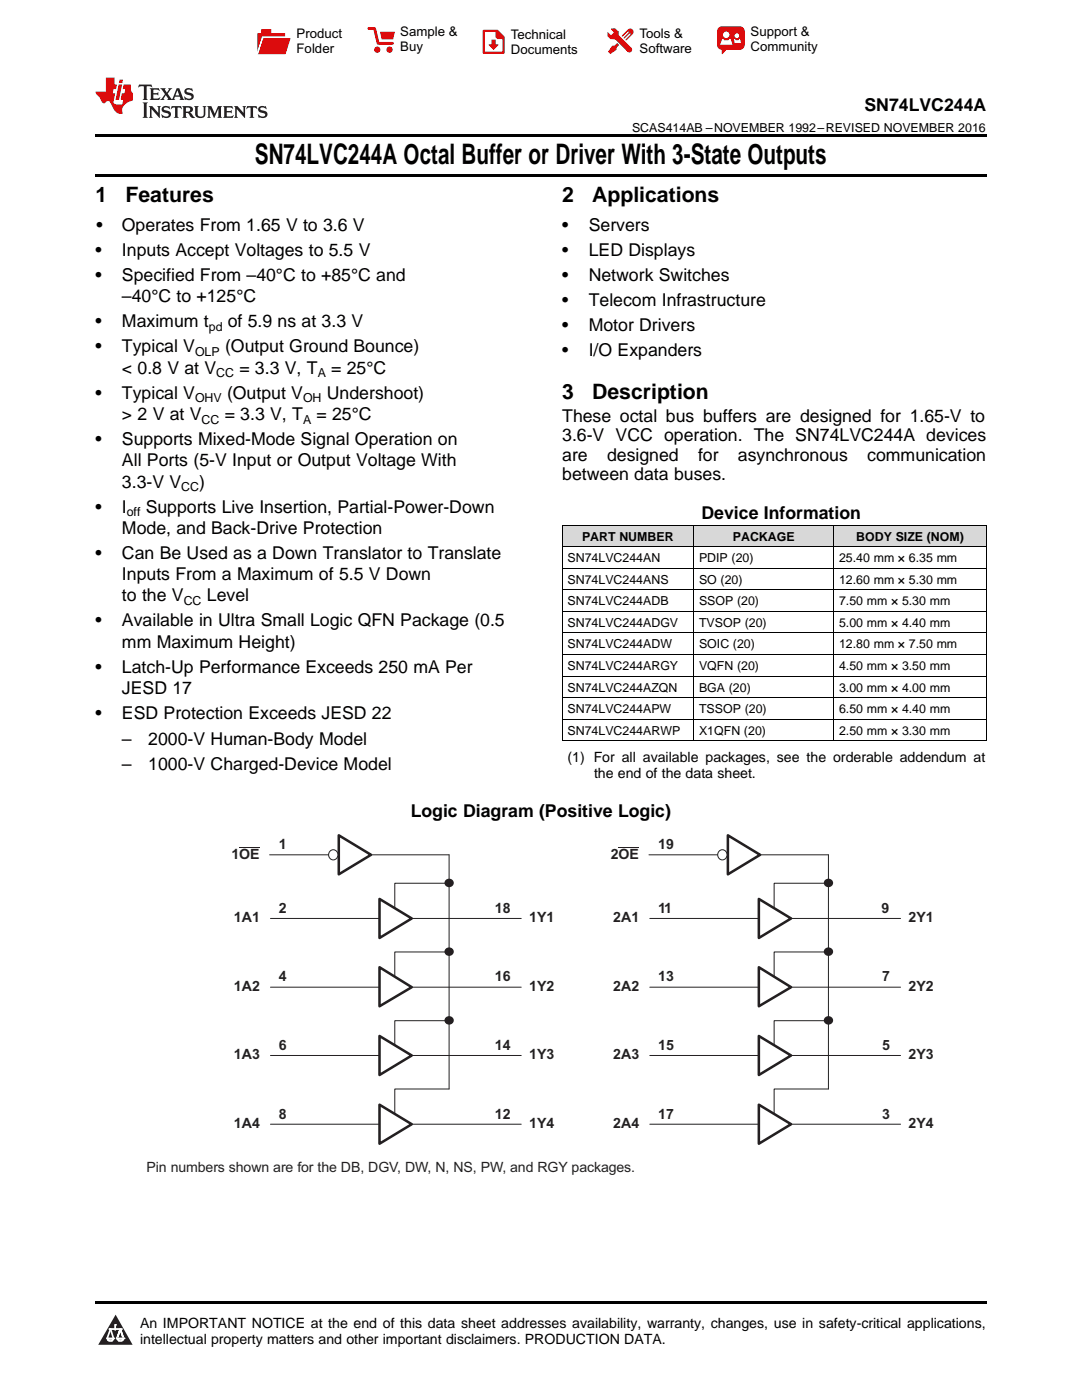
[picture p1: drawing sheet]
<svg xmlns="http://www.w3.org/2000/svg" width="216mm" height="279mm" viewBox="0 0 216 279" stroke-linecap="round" stroke-linejoin="round" font-family="sans-serif">
<defs><g id="words">
<text font-size="5.6" x="50.9" y="32.8">SN74LVC244A Octal Buffer or Driver With 3-State Outputs</text>
<g font-size="4.2">
<text x="19" y="40.4">1</text>
<text x="25" y="40.4">Features</text>
<text x="112.2" y="40.4">2</text>
<text x="118.2" y="40.4">Applications</text>
<text x="112.2" y="79.6">3</text>
<text x="118.2" y="79.6">Description</text>
</g>
<g font-size="3.5">
<text x="172.5" y="22.2">SN74LVC244A</text>
<text x="19.2" y="46.1">•</text>
<text x="24.3" y="46.1">Operates From 1.65 V to 3.6 V</text>
<text x="112.2" y="46.1">•</text>
<text x="117.5" y="46.1">Servers</text>
<text x="19" y="51.1">•</text>
<text x="24.3" y="51.1">Inputs Accept Voltages to 5.5 V</text>
<text x="112.2" y="51.1">•</text>
<text x="117.5" y="51.1">LED Displays</text>
<text x="19" y="56.1">•</text>
<text x="24.3" y="56.1">Specified From –40°C to +85°C and</text>
<text x="112.2" y="56.1">•</text>
<text x="117.5" y="56.1">Network Switches</text>
<text x="19" y="65.3">•</text>
<text x="24.3" y="60.3">–40°C to +125°C</text>
<text x="24.3" y="65.3">Maximum t</text>
<text x="45.4" y="65.3">of 5.9 ns at 3.3 V</text>
<text x="112.2" y="61.1">•</text>
<text x="117.5" y="61.1">Telecom Infrastructure</text>
<text x="19" y="70.3">•</text>
<text x="24.3" y="70.3">Typical V</text>
<text x="44.9" y="70.3">(Output Ground Bounce)</text>
<text x="112.2" y="66.1">•</text>
<text x="112.2" y="71.1">•</text>
<text x="117.5" y="66.1">Motor Drivers</text>
<text x="117.5" y="71.1">I/O Expanders</text>
<text x="24.3" y="74.6">&lt; 0.8 V at V</text>
<text x="47.8" y="74.6">= 3.3 V, T</text>
<text x="66.1" y="74.6">= 25°C</text>
<text x="19" y="79.6">•</text>
<text x="24.3" y="79.6">Typical V</text>
<text x="24.3" y="83.8">&gt; 2 V at V</text>
<text x="44.8" y="83.8">= 3.3 V, T</text>
<text x="45.3" y="79.6">(Output V</text>
<text x="63.1" y="83.8">= 25°C</text>
<text x="65.2" y="79.6">Undershoot)</text>
<text x="19" y="88.8">•</text>
<text x="24.3" y="88.8">Supports Mixed-Mode Signal Operation on</text>
<text x="112.2" y="84.2">These octal bus buffers are designed for 1.65-V to</text>
<text x="112.2" y="88.1">3.6-V VCC operation. The SN74LVC244A devices</text>
<text x="24.3" y="93.1">All Ports (5-V Input or Output Voltage With</text>
<text x="112.2" y="92">are</text>
<text x="112.2" y="95.8">between data buses.</text>
<text x="121.1" y="92">designed</text>
<text x="139.3" y="92">for</text>
<text x="147.2" y="92">asynchronous</text>
<text x="173.1" y="92">communication</text>
<text x="24.3" y="97.3">3.3-V V</text>
<text x="39.7" y="97.3">)</text>
<text x="19" y="102.3">•</text>
<text x="24.3" y="102.3">I</text>
<text x="24.3" y="106.5">Mode, and Back-Drive Protection</text>
<text x="29.1" y="102.3">Supports Live Insertion, Partial-Power-Down</text>
<text x="140" y="103.6">Device Information</text>
<text x="19" y="111.5">•</text>
<text x="24.3" y="111.5">Can Be Used as a Down Translator to Translate</text>
<text x="24.3" y="115.8">Inputs From a Maximum of 5.5 V Down</text>
<text x="19" y="125">•</text>
<text x="24.3" y="120">to the V</text>
<text x="24.3" y="125">Available in Ultra Small Logic QFN Package (0.5</text>
<text x="41.3" y="120">Level</text>
<text x="24.3" y="129.3">mm Maximum Height)</text>
<text x="19" y="134.3">•</text>
<text x="24.3" y="134.3">Latch-Up Performance Exceeds 250 mA Per</text>
<text x="19" y="143.5">•</text>
<text x="24.3" y="138.5">JESD 17</text>
<text x="24.3" y="143.5">ESD Protection Exceeds JESD 22</text>
<text x="24.3" y="148.6">–</text>
<text x="29.6" y="148.6">2000-V Human-Body Model</text>
<text x="24.3" y="153.7">–</text>
<text x="29.6" y="153.7">1000-V Charged-Device Model</text>
<text x="82" y="163.1">Logic Diagram (Positive Logic)</text>
</g>
<g font-size="2.8">
<text x="113.2" y="152.1">(1) For all available packages, see the orderable addendum at</text>
<text x="118.5" y="155.3">the end of the data sheet.</text>
<text x="27.9" y="265">An IMPORTANT NOTICE at the end of this data sheet addresses availability, warranty, changes, use in safety-critical applications,</text>
<text x="27.9" y="268.2">intellectual property matters and other important disclaimers. PRODUCTION DATA.</text>
</g>
<g font-size="2.8" fill="#241f21">
<text x="46.2" y="171.4">1OE</text>
<text x="55.7" y="169.5">1</text>
<text x="121.9" y="171.4">2OE</text>
<text x="131.4" y="169.5">19</text>
<text x="46.7" y="184">1A1</text>
<text x="55.7" y="182.1">2</text>
<text x="98.8" y="182.1">18</text>
<text x="105.6" y="184">1Y1</text>
<text x="122.4" y="184">2A1</text>
<text x="131.4" y="182.1">11</text>
<text x="175.9" y="182.1">9</text>
<text x="181.3" y="184">2Y1</text>
<text x="46.7" y="197.7">1A2</text>
<text x="55.7" y="195.8">4</text>
<text x="98.8" y="195.8">16</text>
<text x="105.6" y="197.7">1Y2</text>
<text x="122.4" y="197.7">2A2</text>
<text x="131.4" y="195.8">13</text>
<text x="176.1" y="195.8">7</text>
<text x="181.3" y="197.7">2Y2</text>
<text x="55.7" y="209.5">6</text>
<text x="98.8" y="209.5">14</text>
<text x="131.4" y="209.5">15</text>
<text x="176.1" y="209.5">5</text>
<text x="46.7" y="211.4">1A3</text>
<text x="105.6" y="211.3">1Y3</text>
<text x="122.4" y="211.4">2A3</text>
<text x="181.3" y="211.3">2Y3</text>
<text x="46.7" y="225.1">1A4</text>
<text x="55.7" y="223.3">8</text>
<text x="98.8" y="223.3">12</text>
<text x="105.6" y="225">1Y4</text>
<text x="122.4" y="225.1">2A4</text>
<text x="131.4" y="223.3">17</text>
<text x="176.1" y="223.3">3</text>
<text x="181.3" y="225">2Y4</text>
<text x="29.2" y="233.9">Pin numbers shown are for the DB, DGV, DW, N, NS, PW, and RGY packages.</text>
</g>
<g font-size="2.6">
<text x="59.2" y="7.6">Product</text>
<text x="59.2" y="10.6">Folder</text>
<text x="79.9" y="7.3">Sample &amp;</text>
<text x="79.9" y="10.2">Buy</text>
<text x="101.9" y="7.8">Technical</text>
<text x="101.9" y="10.8">Documents</text>
<text x="127.6" y="7.6">Tools &amp;</text>
<text x="127.6" y="10.6">Software</text>
<text x="149.8" y="7.2">Support &amp;</text>
<text x="149.8" y="10.2">Community</text>
</g>
<g font-size="2.5">
<text x="126.1" y="26.3">SCAS414AB –NOVEMBER 1992–REVISED NOVEMBER 2016</text>
<text x="38.9" y="71">OLP</text>
<text x="41.7" y="66">pd</text>
<text x="43.1" y="75.3">CC</text>
<text x="63.4" y="75.3">A</text>
<text x="38.9" y="80.3">OHV</text>
<text x="60.5" y="80.3">OH</text>
<text x="40.2" y="84.5">CC</text>
<text x="60.5" y="84.5">A</text>
<text x="36.2" y="98">CC</text>
<text x="25.3" y="103">off</text>
<text x="116.1" y="107.9">PART NUMBER</text>
<text x="146.2" y="107.9">PACKAGE</text>
<text x="170.9" y="107.9">BODY SIZE (NOM)</text>
<text x="113.2" y="112.2">SN74LVC244AN</text>
<text x="139.5" y="112.2">PDIP (20)</text>
<text x="167.4" y="112.2">25.40 mm × 6.35 mm</text>
<text x="113.2" y="116.5">SN74LVC244ANS</text>
<text x="139.5" y="116.5">SO (20)</text>
<text x="167.4" y="116.5">12.60 mm × 5.30 mm</text>
<text x="36.7" y="120.7">CC</text>
<text x="113.2" y="120.8">SN74LVC244ADB</text>
<text x="113.2" y="125.1">SN74LVC244ADGV</text>
<text x="139.5" y="120.8">SSOP (20)</text>
<text x="139.5" y="125.1">TVSOP (20)</text>
<text x="167.4" y="120.8">7.50 mm × 5.30 mm</text>
<text x="167.4" y="125.1">5.00 mm × 4.40 mm</text>
<text x="113.2" y="129.4">SN74LVC244ADW</text>
<text x="139.5" y="129.4">SOIC (20)</text>
<text x="167.4" y="129.4">12.80 mm × 7.50 mm</text>
<text x="113.2" y="133.7">SN74LVC244ARGY</text>
<text x="139.5" y="133.7">VQFN (20)</text>
<text x="167.4" y="133.7">4.50 mm × 3.50 mm</text>
<text x="113.2" y="138">SN74LVC244AZQN</text>
<text x="113.2" y="142.3">SN74LVC244APW</text>
<text x="139.5" y="138">BGA (20)</text>
<text x="139.5" y="142.3">TSSOP (20)</text>
<text x="167.4" y="138">3.00 mm × 4.00 mm</text>
<text x="167.4" y="142.3">6.50 mm × 4.40 mm</text>
<text x="113.2" y="146.6">SN74LVC244ARWP</text>
<text x="139.5" y="146.6">X1QFN (20)</text>
<text x="167.4" y="146.6">2.50 mm × 3.30 mm</text>
</g>
</g></defs>
<g fill="#d8d8d8">
<path d="M112.2 104.8h26.2v4.3h-26.2z"/>
<path d="M138.4 104.8h28v4.3h-28z"/>
<path d="M166.4 104.8h30.4v4.3h-30.4z"/>
</g>
<path d="M23.1 262.4l3.4 6h-6.9z" fill="#231f20"/>
<path d="M21.4 267.1h1.2l-.3 .5h-.3a.55 .55 0 0 1-.6-.5z" fill-rule="evenodd" fill="#fff"/>
<path d="M21.4 267.1h1.2l-.3 .5h-.3a.55 .55 0 0 1-.6-.5z" fill="none" stroke="#231f20" stroke-width=".34"/>
<path d="M21.4 267.1l1.2 .1-.3 .4h-.5z" fill="none" stroke="#fff" stroke-width=".34"/>
<path d="M23 265.3h.1" fill="none" stroke="#fff" stroke-width=".34"/>
<path d="M23 264.4v.9z" fill="#fff"/>
<path d="M23 264.4v.9z" fill="none" stroke="#fff" stroke-width=".34"/>
<circle cx="23" cy="264.4" r=".17" fill="#fff"/>
<path d="M21.9 265.2h.1" fill="none" stroke="#fff" stroke-width=".34"/>
<path d="M21.9 265.2h2.3z" fill="#fff"/>
<path d="M21.9 265.2h2.3z" fill="none" stroke="#fff" stroke-width=".34"/>
<circle cx="24.2" cy="265.2" r=".17" fill="#fff"/>
<path d="M23.3 267.1h.1" fill="none" stroke="#fff" stroke-width=".34"/>
<path d="M24 265.2l-.7 1.9z" fill="#fff"/>
<path d="M24 265.2l-.7 1.9z" fill="none" stroke="#fff" stroke-width=".34"/>
<path d="M24 265.2l.7 1.9z" fill="#fff"/>
<path d="M24 265.2l.7 1.9z" fill="none" stroke="#fff" stroke-width=".34"/>
<path d="M24.6 267.1h.1" fill="none" stroke="#fff" stroke-width=".34"/>
<circle cx="21.4" cy="267.1" r=".17" fill="#fff"/>
<path d="M22.1 265.2l-.7 1.9z" fill="#fff"/>
<path d="M22.1 265.2l-.7 1.9z" fill="none" stroke="#fff" stroke-width=".34"/>
<path d="M22.1 265.2l.5 1.9z" fill="#fff"/>
<path d="M22.1 265.2l.5 1.9z" fill="none" stroke="#fff" stroke-width=".34"/>
<circle cx="22.6" cy="267.1" r=".17" fill="#fff"/>
<path d="M23.4 267.1h1.3a.65 .65 0 0 1-.7 .5 .65 .65 0 0 1-.6-.5z" fill-rule="evenodd" fill="#fff"/>
<path d="M23.4 267.1h1.3a.65 .65 0 0 1-.7 .5 .65 .65 0 0 1-.6-.5z" fill="none" stroke="#231f20" stroke-width=".34"/>
<path d="M23.4 267.1h1.3l-.4 .5h-.6z" fill="none" stroke="#fff" stroke-width=".34"/>
<path d="M23.3 267.1h.1" fill="none" stroke="#fff" stroke-width=".34"/>
<circle cx="24.7" cy="267.1" r=".17" fill="#fff"/>
<path d="M19 259.7h177.8v.5h-177.8z" fill="#000"/>
<path d="M47.7 169.1h4.1M53.8 170.6h35.8v46.7M89.6 176.3h-10.8v5.3M54 183.3h50" fill="none" stroke="#241f21" stroke-width=".2"/>
<circle cx="89.6" cy="176.2" r=".72" fill="#241f21"/>
<circle cx="89.6" cy="176.2" r=".72" fill="none" stroke="#241f21" stroke-width=".34"/>
<path d="M67.6 166.7l6.4 3.9-6.4 3.9z" fill="#fff"/>
<path d="M67.6 166.7l6.4 3.9-6.4 3.9z" fill="none" stroke="#241f21" stroke-width=".51"/>
<circle cx="66.5" cy="170.6" r=".98" fill="#fff"/>
<circle cx="66.5" cy="170.6" r=".98" fill="none" stroke="#241f21" stroke-width=".2"/>
<path d="M75.7 179.4l6.5 3.9-6.5 3.9z" fill="#fff"/>
<path d="M75.7 179.4l6.5 3.9-6.5 3.9z" fill="none" stroke="#241f21" stroke-width=".51"/>
<path d="M54 197h50M89.6 190h-10.8v5.3" fill="none" stroke="#241f21" stroke-width=".2"/>
<path d="M75.7 193l6.5 4-6.5 3.8z" fill="#fff"/>
<path d="M75.7 193l6.5 4-6.5 3.8z" fill="none" stroke="#241f21" stroke-width=".51"/>
<path d="M54 210.6h50M89.6 203.7h-10.8v5.3" fill="none" stroke="#241f21" stroke-width=".2"/>
<path d="M75.7 206.8l6.5 3.8-6.5 3.9z" fill="#fff"/>
<path d="M75.7 206.8l6.5 3.8-6.5 3.9z" fill="none" stroke="#241f21" stroke-width=".51"/>
<path d="M89.6 217.3h-10.8v5.4M54 224.4h50" fill="none" stroke="#241f21" stroke-width=".2"/>
<path d="M75.7 220.5l6.5 3.9-6.5 3.9z" fill="#fff"/>
<path d="M75.7 220.5l6.5 3.9-6.5 3.9z" fill="none" stroke="#241f21" stroke-width=".51"/>
<circle cx="89.6" cy="190" r=".72" fill="#241f21"/>
<circle cx="89.6" cy="190" r=".72" fill="none" stroke="#241f21" stroke-width=".34"/>
<circle cx="89.6" cy="203.7" r=".72" fill="#241f21"/>
<circle cx="89.6" cy="203.7" r=".72" fill="none" stroke="#241f21" stroke-width=".34"/>
<path d="M123.4 169.1h4.1M129.5 170.6h35.8v46.7M165.3 176.3h-10.8v5.3M129.7 183.3h50" fill="none" stroke="#241f21" stroke-width=".2"/>
<circle cx="165.3" cy="176.2" r=".72" fill="#241f21"/>
<circle cx="165.3" cy="176.2" r=".72" fill="none" stroke="#241f21" stroke-width=".34"/>
<path d="M151.4 179.4l6.5 3.9-6.5 3.9z" fill="#fff"/>
<path d="M151.4 179.4l6.5 3.9-6.5 3.9z" fill="none" stroke="#241f21" stroke-width=".51"/>
<path d="M129.7 197h50M165.3 190h-10.8v5.3" fill="none" stroke="#241f21" stroke-width=".2"/>
<path d="M151.4 193l6.5 4-6.5 3.8z" fill="#fff"/>
<path d="M151.4 193l6.5 4-6.5 3.8z" fill="none" stroke="#241f21" stroke-width=".51"/>
<path d="M129.7 210.6h50M165.3 203.7h-10.8v5.3" fill="none" stroke="#241f21" stroke-width=".2"/>
<path d="M151.4 206.8l6.5 3.8-6.5 3.9z" fill="#fff"/>
<path d="M151.4 206.8l6.5 3.8-6.5 3.9z" fill="none" stroke="#241f21" stroke-width=".51"/>
<path d="M165.3 217.3h-10.8v5.4M129.7 224.4h50" fill="none" stroke="#241f21" stroke-width=".2"/>
<path d="M151.4 220.5l6.5 3.9-6.5 3.9z" fill="#fff"/>
<path d="M151.4 220.5l6.5 3.9-6.5 3.9z" fill="none" stroke="#241f21" stroke-width=".51"/>
<circle cx="165.3" cy="190" r=".72" fill="#241f21"/>
<circle cx="165.3" cy="190" r=".72" fill="none" stroke="#241f21" stroke-width=".34"/>
<circle cx="165.3" cy="203.7" r=".72" fill="#241f21"/>
<circle cx="165.3" cy="203.7" r=".72" fill="none" stroke="#241f21" stroke-width=".34"/>
<path d="M145.2 166.7l6.5 3.9-6.5 3.9z" fill="#fff"/>
<path d="M145.2 166.7l6.5 3.9-6.5 3.9z" fill="none" stroke="#241f21" stroke-width=".51"/>
<circle cx="144.1" cy="170.6" r=".98" fill="#fff"/>
<circle cx="144.1" cy="170.6" r=".98" fill="none" stroke="#241f21" stroke-width=".2"/>
<g fill="none" stroke="#000" stroke-width=".2">
<path d="M112.2 117.7h84.6M112.2 113.4h84.6M112.2 109.1h84.6M112.2 104.8h84.6M112.2 104.8v43.1M138.4 104.8v43.1M166.3 104.8v43.1M196.8 104.8v43.1M112.2 139.2h84.6M112.2 134.9h84.6M112.2 130.6h84.6M112.2 126.3h84.6"/>
<path d="M112.2 122h84.6M112.2 147.8h84.6M112.2 143.5h84.6"/>
</g>
<path d="M19 34.8h177.8v.5h-177.8zM19 26.8h177.8v.6h-177.8z" fill="#000"/>
<path d="M27.7 16.9l-.1 .6 .6-.3h.5v.2v2.2l-.2 .4h1l-.2-.4v-2.2v-.2h.5l.6 .3-.2-.6zM29.9 17.6l.2 .4v1.6l-.2 .4h1.9l.1-.6a1.09 1.09 0 0 1-1.3 .1v-.6h.6l.4 .2v-.7l-.2 .2h-.8v-.6l.2-.1a1.01 1.01 0 0 1 1 .3l-.1-.6zM32 17.6l.9 1.2-1 1.2h.9l-.2-.3 .5-.7 .5 .7-.3 .3h1.7l-.2-.3 .1-.4h1l.1 .4-.2 .3h1l-.3-.4-.7-2h-.5l-1 2.2-.8-1.1 .9-1.1h-.9l.2 .2-.4 .7-.4-.7 .2-.2zM35.4 18l.4 1h-.8zM37 17.7a.66 .66 0 0 0-.2 .8 .66 .66 0 0 0 .6 .4l.7 .2 .1 .2a.8 .8 0 0 1-.7 .4 .8 .8 0 0 1-.7-.5l.1 .8 .2-.2a.94 .94 0 0 0 1.1 .1 .94 .94 0 0 0 .4-.9 1.48 1.48 0 0 0-1.3-.6v-.4a1.1 1.1 0 0 1 1.2 .2l-.2-.6-.2 .1-.5-.1zM28.5 20.4l.2 .4v2.3l-.2 .4h1l-.2-.4v-2.3l.2-.4zM29.7 21.2l.2 .4v1.5l-.2 .4h.8l-.3-.4 .1-1.3 1.6 1.8v-2l.2-.4h-.7l.2 .2v1.1l-1.2-1.3zM32.5 21.3a.66 .66 0 0 0-.2 .8 .66 .66 0 0 0 .6 .4l.6 .2 .2 .2a.8 .8 0 0 1-.8 .4 .8 .8 0 0 1-.7-.5l.2 .7 .2-.1a.94 .94 0 0 0 1 .1 .94 .94 0 0 0 .5-1 1.47 1.47 0 0 0-1.3-.6l-.1-.3a1.1 1.1 0 0 1 1.3 .2l-.2-.6-.2 .1-.5-.2zM34.3 21.2l-.2 .6a.64 .64 0 0 1 .8-.3v1.6l-.2 .4h1l-.3-.4 .1-1.6a.66 .66 0 0 1 .8 .3l-.2-.6zM36.3 21.2l.3 .4v1.5l-.3 .4h1l-.2-.2v-.7h.5l.1 .1a.8 .8 0 0 0 1.2 .7l-1-1a.62 .62 0 0 0 .6-.5 .62 .62 0 0 0-.6-.7zM37.1 21.5h.1a.48 .48 0 0 1 .6 0 .48 .48 0 0 1 .1 .6l-.2 .1-.6 .1zM38.7 21.2l.2 .2a2.29 2.29 0 0 0 .4 2 1.05 1.05 0 0 0 1.7-.7v-1.3l.2-.2h-.8l.2 .4v1.1a.61 .61 0 0 1-.6 .6 .61 .61 0 0 1-.6-.6v-1.1l.3-.4zM41.3 21.2l.3 .4v1.5l-.3 .4h.8l-.2-.4v-1.4l.8 1.9 .9-1.9v1.4l-.2 .4h.9l-.2-.4v-1.5l.2-.4h-.8l-.7 1.5-.6-1.5zM44.5 21.2l.2 .4v1.5l-.2 .4h1.9l.2-.6a1.1 1.1 0 0 1-1.4 .2v-.7h.6l.4 .2v-.6l-.2 .1-.8 .1v-.6l.2-.1a1.02 1.02 0 0 1 1.1 .2l-.2-.5zM46.7 21.2l.2 .4v1.5l-.2 .4h.8l-.3-.4 .1-1.3 1.6 1.8v-2l.2-.4h-.7l.2 .2v1.1l-1.2-1.3zM49.3 21.2l-.1 .6a.64 .64 0 0 1 .8-.3v1.6l-.3 .4h1l-.2-.4v-1.6a.66 .66 0 0 1 .8 .3l-.1-.6zM51.7 21.3a.66 .66 0 0 0-.2 .7 .66 .66 0 0 0 .7 .5l.6 .2 .1 .2a.8 .8 0 0 1-.7 .4 .8 .8 0 0 1-.7-.5l.1 .7 .2-.1a.94 .94 0 0 0 1.1 .1 .94 .94 0 0 0 .4-1 1.48 1.48 0 0 0-1.2-.6l-.1-.3a1.1 1.1 0 0 1 1.2 .2l-.2-.6-.1 .1-.6-.2z" fill="#231f20"/>
<path d="M21.1 15.5v2.8h-2v.4l.9 .9a.96 .96 0 0 0 1 1 .59 .59 0 0 1 .5-.4 .59 .59 0 0 1 .5 .3l.4 .8a1.61 1.61 0 0 0 2.1 1.3 1.63 1.63 0 0 1 1.1-2.2l.9-.3v-1.5a1.6 1.6 0 0 1-.4-1.7h-1.4l-.2 .9h.5l-.2 .8h-.5l-.2 1v.3h.5l-.2 .9h-.7a.74 .74 0 0 1-1-.6l.3-1.6h-.5l.2-.8h.5l.1-.9h-.4v-1.4zM23.7 16.9l-.7 3h.8l.6-3zM23.8 15.9l-.1 .7h.7l.2-.7z" fill="#ee1d23"/>
<g fill="#d60000">
<path d="M52.1 5.8h2v.8h2.8v4.2h-5.5v-4.2h.7z" fill-rule="evenodd"/>
<path d="M52.4 7.5h5.6l-1 3.3h-5.6z" fill-rule="evenodd"/>
</g>
<path d="M52.4 7.4h5.7l-.1 .1h-5.5l-1.1 3.3z" fill-rule="evenodd" fill="#fff"/>
<path d="M52.4 7.4h5.7l-.1 .1h-5.5l-1.1 3.3z" fill="none" stroke="#fff" stroke-width=".2"/>
<path d="M73.6 5.7h1.1l.7 2.9h2.9" fill="none" stroke="#d60000" stroke-width=".55"/>
<g fill="#d60000">
<path d="M75.8 6.3h3l-.4 1.6h-2.2z" fill-rule="evenodd"/>
<circle cx="75.3" cy="9.9" r=".62"/>
<circle cx="77.7" cy="9.9" r=".62"/>
</g>
<path d="M96.5 6.2h2.7l1.3 1.2v3.1h-4z" fill="none" stroke="#d60000" stroke-width=".44"/>
<g fill="#d60000">
<path d="M98.1 7.9h.8v1h.5l-.9 1.1-1-1v-.1h.6z" fill-rule="evenodd"/>
<path d="M98.9 6.2h.3l1.3 1.2v.4h-1.3l-.3-.4z" fill-rule="evenodd"/>
<path d="M121.9 5.7h.8l.7 .6 .1 .7 2.5 2.5-.8 .8-2.3-2.3-1.1-.2-.6-.6v-.8l.7 .6 .5-.4v-.2l-.5-.5z" fill-rule="evenodd"/>
<path d="M122.2 9.1h.4l.5-.5 .4 .4-.5 .5v.4l-1.2 .9-.5-.5z" fill-rule="evenodd"/>
<path d="M125.3 5.9a.67 .67 0 0 1 .9 0 .67 .67 0 0 1 0 .9z" fill-rule="evenodd"/>
<path d="M125.3 5.9l.9 .9-1.2 1.2h-.2v-.2l1-.9v-.2h-.2l-.9 1h-.2v-.2l.9-1 .1-.2h-.3l-.9 1h-.2v-.2z" fill-rule="evenodd"/>
<circle cx="125.6" cy="9.9" r=".54"/>
</g>
<path d="M123.3 6.3v.7" fill="none" stroke="#d60000" stroke-width=".2"/>
<g fill="#d60000">
<path d="M143.4 5.5l.6-.2h3.6a.95 .95 0 0 1 1 .9v2.8a.95 .95 0 0 1-1 .9h-3.6a.95 .95 0 0 1-.9-.9v-2.8z" fill-rule="evenodd"/>
<path d="M144 9.9h.9l-.7 .9h-.2z" fill-rule="evenodd"/>
</g>
<g fill="#fff">
<path d="M146.6 8.6h1.3z"/>
<path d="M144.1 7.8h.3l.1 .2h.8l.2-.2h.3l.4 1.1h-2.5z" fill-rule="evenodd"/>
<path d="M146.4 7.8h.3l.1 .2h.5l.2-.2h.2l.2 .8h-1.3z" fill-rule="evenodd"/>
<circle cx="144.9" cy="6.9" r=".65"/>
<circle cx="147" cy="7.1" r=".48"/>
</g>
<use href="#words"/>
</svg>
